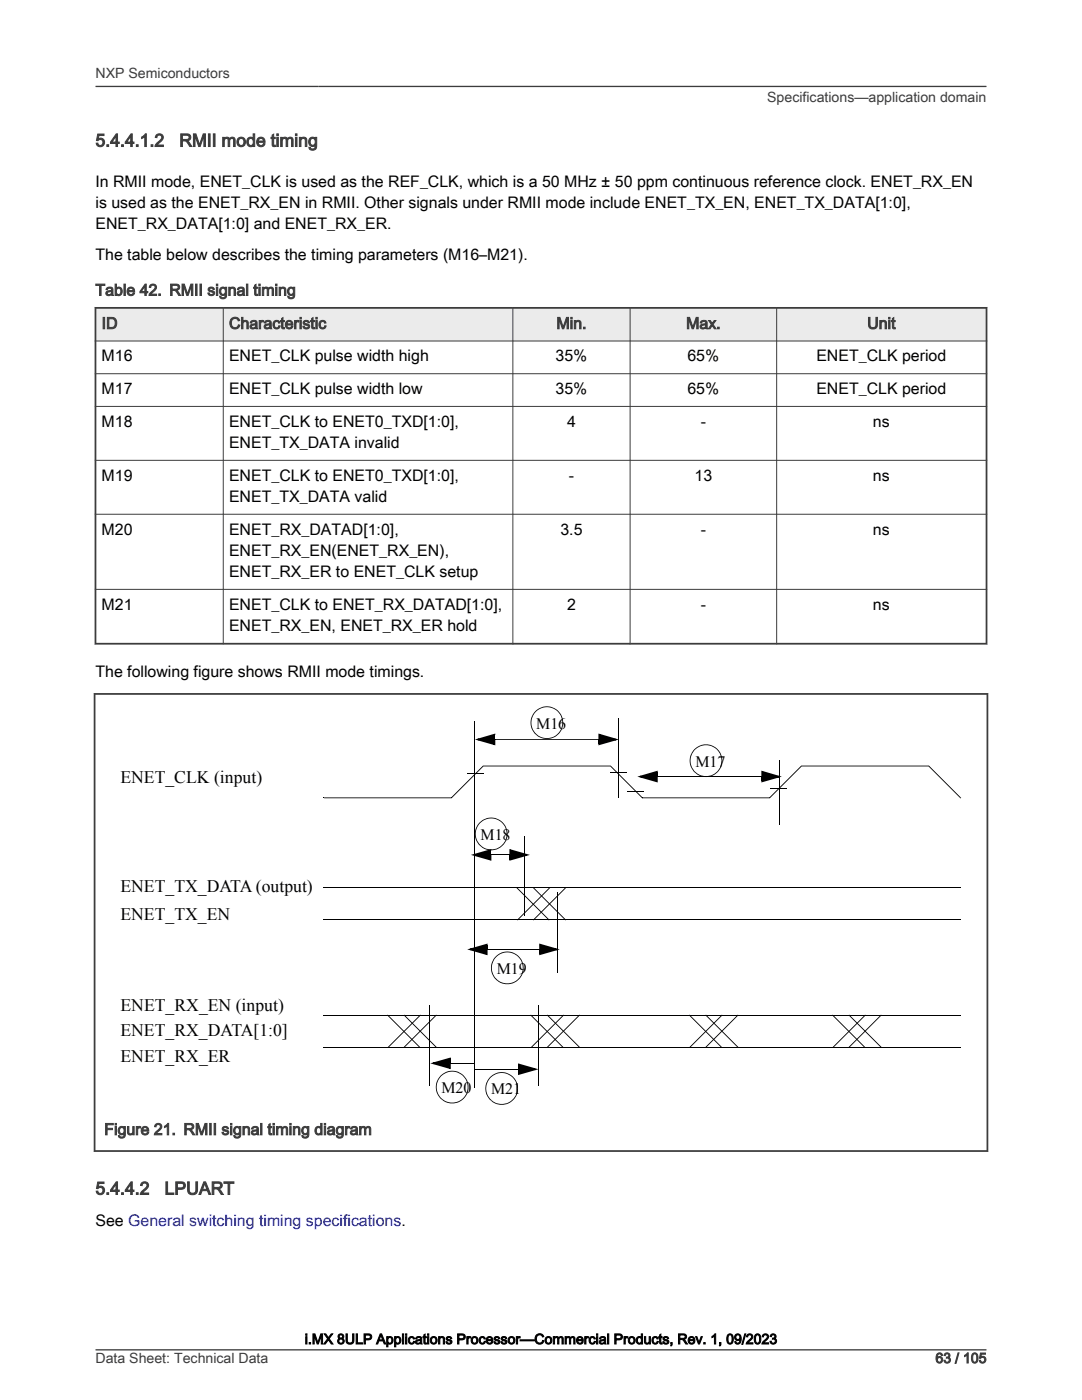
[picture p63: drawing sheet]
<svg xmlns="http://www.w3.org/2000/svg" width="216mm" height="279mm" viewBox="0 0 216 279" stroke-linecap="round" stroke-linejoin="round" font-family="sans-serif">
<defs><g id="words">
<g font-size="3.5" fill="#3c3c3c">
<text x="19" y="29.2">5.4.4.1.2</text>
<text x="35.8" y="29.2">RMII mode timing</text>
<text x="19.1" y="238.4">5.4.4.2</text>
<text x="32.8" y="238.4">LPUART</text>
</g>
<g font-size="3.5">
<text x="24" y="156.2">ENET_CLK (input)</text>
<text x="24" y="178">ENET_TX_DATA (output)</text>
<text x="24" y="183.6">ENET_TX_EN</text>
<text x="24" y="201.7">ENET_RX_EN (input)</text>
<text x="24" y="206.7">ENET_RX_DATA[1:0]</text>
<text x="24" y="211.8">ENET_RX_ER</text>
</g>
<g font-size="3.2">
<text x="19" y="37.2">In RMII mode, ENET_CLK is used as the REF_CLK, which is a 50 MHz ± 50 ppm continuous reference clock. ENET_RX_EN</text>
<text x="19" y="41.5">is used as the ENET_RX_EN in RMII. Other signals under RMII mode include ENET_TX_EN, ENET_TX_DATA[1:0],</text>
<text x="19" y="45.7">ENET_RX_DATA[1:0] and ENET_RX_ER.</text>
<text x="19.1" y="51.8">The table below describes the timing parameters (M16–M21).</text>
<text x="20.3" y="72.1">M16</text>
<text x="45.7" y="72.1">ENET_CLK pulse width high</text>
<text x="110.9" y="72.1">35%</text>
<text x="137.2" y="72.1">65%</text>
<text x="162.9" y="72.1">ENET_CLK period</text>
<text x="20.3" y="78.7">M17</text>
<text x="45.7" y="78.7">ENET_CLK pulse width low</text>
<text x="110.9" y="78.7">35%</text>
<text x="137.2" y="78.7">65%</text>
<text x="162.9" y="78.7">ENET_CLK period</text>
<text x="20.3" y="85.2">M18</text>
<text x="45.7" y="85.2">ENET_CLK to ENET0_TXD[1:0],</text>
<text x="45.7" y="89.4">ENET_TX_DATA invalid</text>
<text x="113.1" y="85.2">4</text>
<text x="139.8" y="85.2">-</text>
<text x="174.2" y="85.2">ns</text>
<text x="20.3" y="96">M19</text>
<text x="45.7" y="96">ENET_CLK to ENET0_TXD[1:0],</text>
<text x="113.5" y="96">-</text>
<text x="138.6" y="96">13</text>
<text x="174.2" y="96">ns</text>
<text x="45.7" y="100.2">ENET_TX_DATA valid</text>
<text x="20.3" y="106.7">M20</text>
<text x="45.7" y="106.7">ENET_RX_DATAD[1:0],</text>
<text x="111.8" y="106.7">3.5</text>
<text x="139.8" y="106.7">-</text>
<text x="174.2" y="106.7">ns</text>
<text x="45.7" y="110.9">ENET_RX_EN(ENET_RX_EN),</text>
<text x="45.7" y="115.2">ENET_RX_ER to ENET_CLK setup</text>
<text x="20.3" y="121.7">M21</text>
<text x="45.7" y="121.7">ENET_CLK to ENET_RX_DATAD[1:0],</text>
<text x="45.7" y="125.9">ENET_RX_EN, ENET_RX_ER hold</text>
<text x="113.1" y="121.7">2</text>
<text x="139.8" y="121.7">-</text>
<text x="174.2" y="121.7">ns</text>
<text x="19.1" y="135.1">The following figure shows RMII mode timings.</text>
<text x="107" y="145.4">M16</text>
<text x="138.8" y="153">M17</text>
<text x="95.9" y="167.6">M18</text>
<text x="99.1" y="194.3">M19</text>
<text x="88.1" y="218.1">M20</text>
<text x="98" y="218.4">M21</text>
<text x="19.1" y="244.6">See General switching timing specifications.</text>
</g>
<g font-size="3.2" fill="#3c3c3c">
<text x="19" y="59">Table 42. RMII signal timing</text>
<text x="20.3" y="65.6">ID</text>
<text x="45.7" y="65.6">Characteristic</text>
<text x="111" y="65.6">Min.</text>
<text x="136.9" y="65.6">Max.</text>
<text x="173" y="65.6">Unit</text>
<text x="20.8" y="226.5">Figure 21. RMII signal timing diagram</text>
</g>
<g font-size="2.8" fill="#3c3c3c">
<text x="19.1" y="15.6">NXP Semiconductors</text>
<text x="153.1" y="20.4">Specifications—application domain</text>
<text x="19.1" y="272">Data Sheet: Technical Data</text>
<text x="186.7" y="272">63 / 105</text>
</g>
<text font-size="2.8" x="60.8" y="268.2">i.MX 8ULP Applications Processor—Commercial Products, Rev. 1, 09/2023</text>
</g></defs>
<path d="M19 61.4h177.8v6.7h-177.8z" fill-rule="evenodd" fill="#ebebeb"/>
<path d="M18.9 61.4h178.1M19.1 61.3v67.3M196.9 61.3v67.3M18.7 138.5h178.5M18.9 128.5h178.1M18.9 138.3v91.6M197 138.3v91.6M18.7 229.7h178.5" fill="none" stroke="#3c3c3c" stroke-width=".35"/>
<path d="M18.9 68.1h178.1M18.9 74.6h178.1M44.6 61.3v67.3M102.3 61.3v67.3M125.7 61.3v67.3M155 61.3v67.3M18.9 81.1h178.1M18.9 91.9h178.1M18.9 102.6h178.1M18.9 117.6h178.1" fill="none" stroke="#3c3c3c" stroke-width=".2"/>
<g fill="#000">
<path d="M64.6 159.1l.1 .2zM64.7 159.1h25.4v.2l-.1-.1 6.4-6.4 .1 .1-6.4 6.4h-25.4zM93.2 154.3v.2zM94.7 143.9h.1zM98.5 146.6h.3v1h-.3zM98.7 147.5l.1 .2zM94.8 147.6l4-1.2-.1 .4-3.3 1-.1-.4 3.4 .9-.1 .4-.1-.2v-.9h.3v1.1zM107.2 146.6l.7 .5 .9 .2 1-.1 .8-.3 .9-.7 .4-.5 .3-1.5h.2a3.2 3.2 0 0 1-4.8 2.9l-.5-.4zM106.8 141.9a3.3 3.3 0 0 1 3.6-.7 3.3 3.3 0 0 1 2 3h-.2l-.3-1.4-.8-1-1.3-.6h-1.3l-.8 .3-.8 .5-.5 .8-.3 .8 .1 1.6 .2 .5 .8 .9-.1 .1-.8-.9a3.3 3.3 0 0 1 .5-3.9zM119.4 146.4l4.1 1.2-4.1 1.1 .1-.4 3.3-.9 .1 .4-3.4-1 .1-.3 .2 .1v1h-.4zM119.4 147.6h.4v.9h-.4zM121.7 154.1l.1 .2z"/>
<path d="M121.8 152.9l.1-.1 6.3 6.4-.1 .1zM123.4 143.3l.2 .1zM125.1 157.8l.1 .2zM128.1 159.1l.1 .2zM128.2 159.1h25.4v.2l-.1-.1 6.4-6.4 .1 .1-6.4 6.4h-25.4zM128.2 159.2v.2zM130.9 154h.3v1h-.3zM131.2 154.9v.2zM127.2 155l4-1.2-.1 .4-3.2 1-.2-.4 3.4 1-.1 .3-.1-.2v-.9h.3v1.2zM138.9 154.2l.8 .5 .9 .2 1.5-.2 1.2-.9 .4-.8 .3-1.2h.1a3.2 3.2 0 0 1-1.8 3 3.2 3.2 0 0 1-3.5-.5zM138.6 149.5a3.3 3.3 0 0 1 3.5-.7 3.3 3.3 0 0 1 2 3h-.1l-.4-1.5-1-1.1-1.4-.5-1.3 .2-1.2 .7-.8 1.3-.1 1.6 .4 .8 .7 .9-.1 .1-.4-.4a3.3 3.3 0 0 1-.7-2.7l.3-.9zM151.9 153.8l4.1 1.2-4.1 1.2 .1-.4 3.3-1 .1 .4-3.4-1 .2-.3 .1 .1v1h-.4z"/>
<path d="M151.9 155h.4v.9h-.4zM153.7 157.3l.1 .1zM155.5 151.7l.2 .1zM185.3 152.9l.1-.1 6.3 6.4-.1 .1zM191.7 159.2v.2zM64.6 177.1l.1 .2zM96.1 168.8l.7 .5 .9 .2 1.5-.2 1.2-.9 .5-.7 .2-1.3h.2a3.2 3.2 0 0 1-1.9 3 3.2 3.2 0 0 1-3.4-.5zM97.7 169.7h.4v.9h-.4zM98 170.5l.1 .2zM94 170.6l4.1-1.2-.2 .5-3.2 .9-.1-.4 3.3 1-.1 .3-.1-.2v-.9h.4v1.2zM95.7 164.1l.5-.4a3.2 3.2 0 0 1 3.6 0l1.1 1.2 .4 1.5h-.2l-.4-1.4-1-1.1-1.1-.5h-1.2l-.9 .3-.7 .5-.5 .8-.3 .8 .1 1.6 .2 .5 .8 .9-.1 .1-.8-.9a3.3 3.3 0 0 1 .5-3.9zM101.6 169.4l4.1 1.2-4.1 1.2 .2-.4 3.2-1 .1 .4-3.3-.9 .1-.4 .1 .2v.9h-.4z"/>
<path d="M101.6 170.6h.4v.9h-.4zM103.2 177.1l-.1 .2zM103.1 177.3l.1-.1 6.4 6.3-.1 .1zM104.5 166.8l.2 .1zM106.5 177.1l-.1 .2zM106.4 177.3l.1-.1 6.4 6.3-.1 .1zM109.6 177.2h.2zM103.2 183.5l6.4-6.3 .1 .1-6.3 6.3zM111.2 178.1l.2 .1zM112.8 177.2h.2zM106.4 183.5l6.4-6.3 .1 .1-6.4 6.3zM64.6 183.5l.1 .2z"/>
<path d="M96.9 188.5h.4v1h-.4zM97.2 189.4l.1 .2zM93.2 189.5l4.1-1.2-.1 .4-3.3 .9-.1-.3 3.4 .9-.1 .4-.2-.2v-.9h.4v1.1zM99.3 195.5l.7 .5 .9 .2 1.5-.2 1.2-.9 .5-.7 .2-1.2h.2a3.2 3.2 0 0 1-1.9 2.9 3.2 3.2 0 0 1-3.4-.4zM103.2 183.5l.1 .2zM98.9 190.9a3.3 3.3 0 0 1 4.2-.4l1 1.1 .4 1.6h-.2l-.3-1.5-1-1.1-1.1-.5-1.6 .1-1.3 .8-.4 .4-.3 .8-.1 1.6 .4 1.1 .7 .6-.2 .2-.4-.4a3.3 3.3 0 0 1 .2-4.4zM106.4 183.5l.1 .2zM107.6 188.3l4.1 1.2-4.1 1.1 .1-.4 3.3-.9 .1 .3-3.4-.9 .1-.3 .2 .1v1h-.4zM107.6 189.5h.4v.9h-.4zM109.6 183.5l-.1 .2zM112.9 183.5l-.1 .2zM64.6 202.5l.1 .2z"/>
<path d="M64.6 208.9l.1 .2zM77.4 202.5l-.1 .2zM77.3 202.7l.1-.1 6.4 6.3-.1 .1zM77.4 208.9l.1 .2zM80.6 208.9l.1 .2zM80.7 202.5l-.1 .2zM80.6 202.7l.1-.1 6.4 6.3-.1 .1zM83.8 208.9l-.1 .2zM83.8 202.6h.2zM77.4 208.9l6.4-6.3 .1 .1-6.3 6.3zM85.6 200.6l.2 .1zM87 202.6h.1z"/>
<path d="M80.6 208.9l6.4-6.3 .1 .1-6.4 6.3zM87.1 208.9l-.1 .2zM88.3 219.3l.7 .5 .9 .2 1.5-.2 .8-.5 .6-.6 .4-.8 .1-1h.2a3.2 3.2 0 0 1-2.9 3.3 3.1 3.1 0 0 1-2.4-.7zM89.6 211.3h.3v.9h-.3zM85.9 212.2l4-1.2-.1 .4-3.2 1-.1-.4 3.3 1-.1 .3-.1-.2v-.9h.3v1.2zM87.9 214.7a3.2 3.2 0 0 1 3.6-.8 3.2 3.2 0 0 1 2 3h-.2l-.1-.9-.4-.8-.8-.8-1.4-.5h-1l-.6 .2-1 .7-.5 .7-.3 .8 .1 1.6 .4 .8 .6 .6-.1 .2a3.2 3.2 0 0 1-.3-4.8zM94.6 213.3l.1 .2zM94.7 212.1l.1 .2zM98.2 219.6l.7 .5 .9 .2 1.5-.2 1.2-.9 .5-.7 .2-1.3h.2a3.2 3.2 0 0 1-1.9 3 3.2 3.2 0 0 1-3.4-.5zM97.8 214.9a3.3 3.3 0 0 1 3.6-.7 3.3 3.3 0 0 1 2 3h-.2l-.4-1.4-1-1.1-1.1-.5h-1.2l-1.1 .5-.5 .3-.5 .8-.3 .8 .1 1.6 .2 .5 .8 .9-.1 .1-.9-.9a3.2 3.2 0 0 1 0-3.1zM103.4 212.2l4 1.2-4 1.2 .1-.4 3.2-1 .2 .4-3.4-1 .1-.3 .1 .2v.9h-.3zM103.4 213.4h.3v.9h-.3z"/>
<path d="M105.9 202.5v.2zM105.9 202.7l.1-.1 6.4 6.3-.2 .1zM106 208.9l.1 .2zM107.4 200.6l.1 .1zM109.2 208.9v.2zM109.2 202.5v.2zM109.2 202.7l.1-.1 6.4 6.3-.2 .1zM112.4 208.9l-.1 .2zM112.4 202.6h.1zM106 208.9l6.4-6.3 .1 .1-6.4 6.3zM115.5 202.6h.2zM109.2 208.9l6.3-6.3 .2 .1-6.4 6.3z"/>
<path d="M115.5 209h.2zM137.6 202.5l-.1 .2zM137.5 202.7l.2-.1 6.3 6.3-.1 .1zM137.6 208.9l.1 .2zM140.8 208.9l.1 .2zM140.9 202.5l-.1 .2zM140.8 202.7l.1-.1 6.4 6.3-.1 .1zM144 208.9l-.1 .2zM144 202.6h.2zM137.6 208.9l6.4-6.3 .1 .1-6.3 6.3zM147.2 202.6h.1zM140.8 208.9l6.4-6.3 .1 .1-6.4 6.3z"/>
<path d="M147.3 208.9l-.1 .2zM166.2 202.5l-.1 .2zM166.1 202.7l.1-.1 6.4 6.3-.1 .1zM166.2 208.9l.1 .2zM169.4 208.9v.2zM169.4 202.5v.2zM169.4 202.7l.1-.1 6.4 6.3-.2 .1zM172.6 208.9l-.1 .2zM172.6 202.6h.1zM166.2 208.9l6.4-6.3 .1 .1-6.4 6.3zM175.7 202.6h.2zM169.4 208.9l6.3-6.3 .2 .1-6.4 6.3z"/>
<path d="M175.9 208.9l-.1 .2z"/>
</g>
<g fill="none" stroke="#000" stroke-width=".2">
<path d="M93.2 154.4h3.3M94.7 143.9v73.2M96.4 152.9h25.5M98.8 147.6h20.7M121.8 154.2h3.3M123.5 143.4v15.9M125.2 157.9h3.3M131.2 155h20.8M153.8 157.3h3.3M155.6 151.8v12.8M159.9 152.9h25.5M64.7 177.2h127.1"/>
<path d="M98.1 170.6h3.6M104.6 166.9v16M111.3 178.2v16M64.7 183.6h127.1M97.3 189.5h10.4M64.7 202.6h127.1M64.7 209h127.1M85.7 200.7v16M89.9 212.2h4.8M94.7 213.4h8.7M107.4 200.7v16"/>
</g>
<path d="M95.4 147.6l3.3-1v1.9zM119.6 146.6l3.2 1-3.2 .9zM127.8 155l3.3-1v1.9zM152.1 154l3.2 1-3.2 .9zM94.6 170.6l3.3-.9v1.8zM101.8 169.7l3.3 .9-3.3 .9zM93.9 189.5l3.2-1v1.9zM107.8 188.5l3.2 1-3.2 .9zM86.5 212.2l3.3-.9v1.8zM103.5 212.5l3.3 .9-3.3 .9z" fill="#000"/>
<path d="M19.1 17.3h177.8M19.1 269.4h177.8" fill="none" stroke="#3c3c3c" stroke-width=".26"/>
<use href="#words"/>
</svg>
